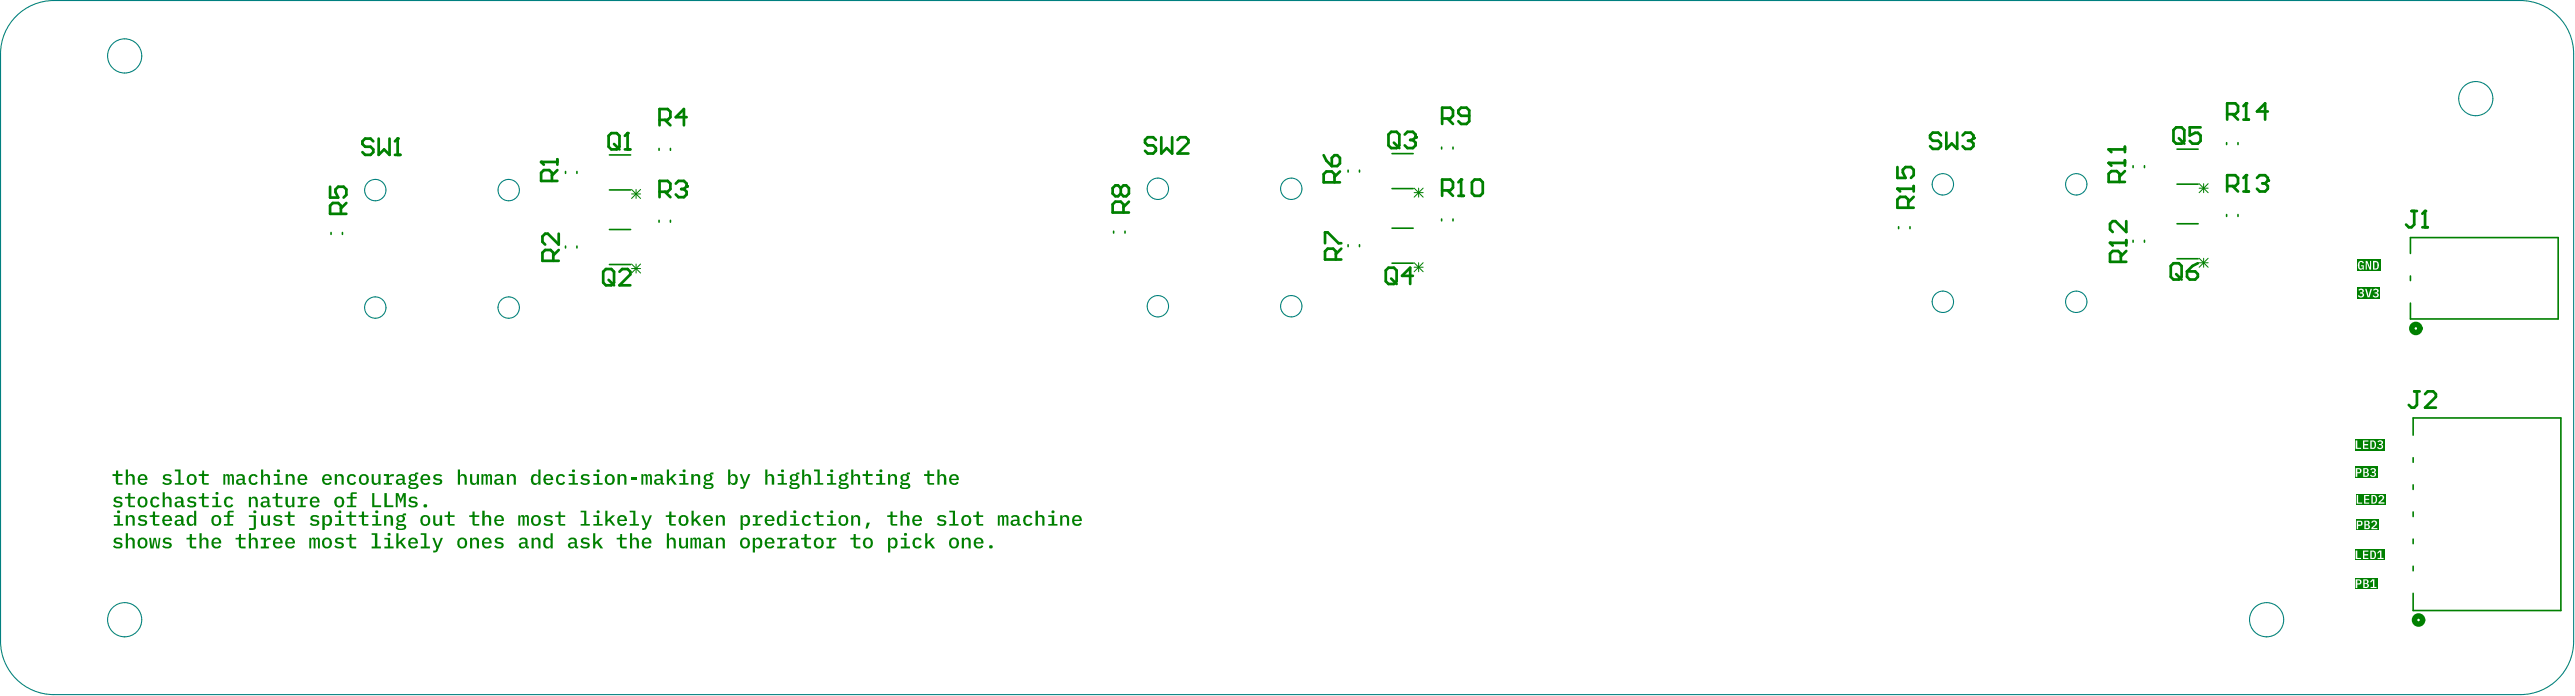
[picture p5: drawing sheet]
<svg xmlns="http://www.w3.org/2000/svg" width="804mm" height="217mm" viewBox="0 0 804 217" stroke-linecap="round" stroke-linejoin="round" font-family="sans-serif">
<g fill="none" stroke="#008080" stroke-width=".33">
<path d="M4.5 5.6a16.6 16.6 0 0 1 12.3-5.4h769.8a16.6 16.6 0 0 1 16.6 16.6v183.1a16.6 16.6 0 0 1-16.6 16.6h-769.8a16.6 16.6 0 0 1-16.6-16.6v-183.1a16.6 16.6 0 0 1 4.3-11.2z"/>
<circle cx="38.9" cy="17.4" r="5.3"/>
<circle cx="772.7" cy="30.7" r="5.3"/>
<circle cx="117.1" cy="59.3" r="3.3"/>
<circle cx="158.8" cy="59.3" r="3.3"/>
<circle cx="361.4" cy="58.8" r="3.3"/>
<circle cx="403" cy="58.8" r="3.3"/>
<circle cx="606.3" cy="57.5" r="3.3"/>
<circle cx="648" cy="57.5" r="3.3"/>
<circle cx="117.1" cy="95.9" r="3.3"/>
<circle cx="158.8" cy="95.9" r="3.3"/>
<circle cx="361.4" cy="95.5" r="3.3"/>
<circle cx="403" cy="95.5" r="3.3"/>
<circle cx="606.3" cy="94.1" r="3.3"/>
<circle cx="648" cy="94.1" r="3.3"/>
<circle cx="38.9" cy="193.2" r="5.3"/>
<circle cx="707.4" cy="193.2" r="5.3"/>
</g>
<g fill="none" stroke="#008000" stroke-width=".51">
<path d="M176.5 53.5v.5M180 53.5v.5M190.2 48.3h6.6M190.2 59.2h6.6M205.7 46.3v.6M209.2 46.3v.6M420.7 53.1v.5M424.3 53.1v.5M434.4 47.9h6.6M434.4 58.8h6.6M449.9 45.9v.5M453.5 45.9v.5"/>
<path d="M665.7 51.7v.5M669.3 51.7v.5M679.4 46.5h6.6M679.4 57.4h6.6M694.9 44.5v.6M698.5 44.5v.6M103.3 72.5v.6M106.9 72.5v.6M176.5 76.7v.6M180 76.7v.6M190.2 71.5h6.6M205.7 68.7v.6"/>
<path d="M209.2 68.7v.6M347.5 72.1v.5M351.1 72.1v.5M420.7 76.3v.6M424.3 76.3v.6M434.4 71.1h6.6M449.9 68.3v.5M453.5 68.3v.5M592.5 70.7v.6M596.1 70.7v.6M665.7 74.9v.6M669.3 74.9v.6"/>
<path d="M679.4 69.7h6.6M694.9 66.9v.6M698.5 66.9v.6M752.3 79v-4.9h46.1v25.3h-46.1v-4.9M190.2 82.5h6.6M434.4 82h6.6M679.4 80.7h6.6M752.3 86v1.5M753.1 135.7v-5.4h46.1v60h-46.1v-5.3M753.1 142.7v1.4M753.1 151.1v1.5M753.1 159.6v1.4"/>
<path d="M753.1 168v1.5M753.1 176.5v1.4"/>
</g>
<g fill="none" stroke="#008000" stroke-width=".31">
<path d="M197.1 59.1l2.8 2.8M198.5 59.1v2.8M199.9 59.1l-2.8 2.8M441.3 58.6l2.9 2.9M442.7 58.6v2.9M444.2 58.6l-2.9 2.9M686.3 57.3l2.8 2.8M686.3 58.7h2.8M687.7 57.3v2.8M689.1 57.3l-2.8 2.8M197.1 60.5h2.8M441.3 60h2.9"/>
<path d="M197.1 82.3l2.8 2.8M197.1 83.7h2.8M198.5 82.3v2.8M199.9 82.3l-2.8 2.8M441.3 81.9l2.9 2.8M441.3 83.3h2.9M442.7 81.9v2.8M444.2 81.9l-2.9 2.8M686.3 80.5l2.8 2.8M686.3 81.9h2.8M687.7 80.5v2.8M689.1 80.5l-2.8 2.8"/>
</g>
<path d="M734.9 180.2h7.1v3.4h-7.1z" fill-rule="evenodd" fill="#008000"/>
<g fill="#fff">
<path d="M740.3 180.6h.7v2.4h.7v.3h-1.9v-.3h.8v-2.1l-.7 .7-.2-.2z"/>
<path d="M735.7 180.9v1h.5a.49 .49 0 0 0 .3-.5 .49 .49 0 0 0-.3-.5zM735.2 180.6h1a.8 .8 0 0 1 .8 .8 .8 .8 0 0 1-.8 .8h-.5v1.1h-.5z"/>
<path d="M738 180.9v.9h.5l.2-.4a.31 .31 0 0 0 .1-.3 .31 .31 0 0 0-.4-.2zM738 182v1h.4a.47 .47 0 0 0 .5-.5 .47 .47 0 0 0-.4-.5zM737.5 180.6h1a.67 .67 0 0 1 .6 .5 .67 .67 0 0 1-.3 .8 .74 .74 0 0 1 .5 .8 .74 .74 0 0 1-.7 .6h-1.1z"/>
</g>
<path d="M735.3 161.9h7v3.4h-7z" fill-rule="evenodd" fill="#008000"/>
<g fill="#fff">
<path d="M740.2 162.6l.4-.3a.9 .9 0 0 1 1.2 .6 .9 .9 0 0 1-.6 1.1l-.7 .6h1.4v.4h-1.8v-.5l.8-.7a.55 .55 0 0 0 .5-.9 .55 .55 0 0 0-1 0h-.4z"/>
<path d="M735.9 162.7v.8h.9l.1-.7zM735.5 162.3h1a.8 .8 0 0 1 .9 .8 .8 .8 0 0 1-.9 .8h-.6v1.1h-.4z"/>
<path d="M738.3 162.6v.8h.3a.43 .43 0 0 0 .5-.4 .43 .43 0 0 0-.4-.4zM738.3 163.8v.8h.4a.42 .42 0 0 0 .5-.4 .42 .42 0 0 0-.4-.4zM737.9 162.3h1a.67 .67 0 0 1 .6 .6 .67 .67 0 0 1-.3 .7 .69 .69 0 0 1 .5 .8 .69 .69 0 0 1-.8 .6h-1z"/>
</g>
<path d="M734.9 145.5h7v3.5h-7z" fill-rule="evenodd" fill="#008000"/>
<g fill="#fff">
<path d="M739.8 146.2l.5-.3a.74 .74 0 0 1 1.1 .3 .74 .74 0 0 1-.3 1v.1a.8 .8 0 0 1 .3 1.1 .8 .8 0 0 1-1.1 .2l-.6-.3 .3-.3a.52 .52 0 0 0 .8 .3 .52 .52 0 0 0 0-.8h-.5v-.5h.2a.44 .44 0 0 0 .5-.4 .44 .44 0 0 0-.5-.4 .44 .44 0 0 0-.4 .4l-.4-.2z"/>
<path d="M735.7 146.3v.9h.5a.49 .49 0 0 0 .3-.5 .49 .49 0 0 0-.3-.4zM735.2 145.9h1a.8 .8 0 0 1 .8 .8 .8 .8 0 0 1-.8 .8h-.5v1.1h-.5z"/>
<path d="M738 146.3v.8h.5l.2-.3a.31 .31 0 0 0 .1-.4 .31 .31 0 0 0-.4-.1zM738 147.4v.9h.4a.47 .47 0 0 0 .5-.4 .47 .47 0 0 0-.4-.5zM737.5 145.9l1.1 .1a.63 .63 0 0 1 .6 .5 .63 .63 0 0 1-.4 .7 .74 .74 0 0 1 .5 .8 .74 .74 0 0 1-.7 .6h-1.1z"/>
</g>
<path d="M734.9 171.2h9.4v3.4h-9.4z" fill-rule="evenodd" fill="#008000"/>
<g fill="#fff">
<path d="M735.2 171.6h.5v2.3h1.2v.4h-1.7z"/>
<path d="M737.5 171.6h1.7v.4h-1.3v.7h1.2v.5h-1.2v.7h1.3v.4h-1.7z"/>
<path d="M742.5 171.6h.7v2.3h.7v.4h-1.9v-.4h.8v-1.9l-.7 .6-.2-.2z"/>
<path d="M740.2 172v1.9h.6l.3-.5-.1-1.2zM739.7 171.6h.8a1.35 1.35 0 0 1 .9 2.1l-.5 .6h-1.2z"/>
</g>
<path d="M735.3 153.9h9.2v3.4h-9.2z" fill-rule="evenodd" fill="#008000"/>
<g fill="#fff">
<path d="M735.5 154.3h.4v2.4h1.3v.3h-1.7z"/>
<path d="M737.8 154.3h1.6v.3h-1.2v.9h1.2v.3h-1.2v.9h1.2v.3h-1.6z"/>
<path d="M742.4 154.6l.5-.3a.87 .87 0 0 1 1.1 .5 .87 .87 0 0 1-.4 1.1l-.8 .7h1.3v.4h-1.8v-.4l.8-.8a.81 .81 0 0 0 .4-1.1l-.5-.1-.4 .5-.3-.2z"/>
<path d="M740.5 154.6v2.1h.4l.5-.4v-1.1l-.1-.4zM740.1 154.3h.7a1.41 1.41 0 0 1 1.1 1.4 1.41 1.41 0 0 1-1.1 1.3h-.7z"/>
</g>
<path d="M734.9 136.9h9.2v3.4h-9.2z" fill-rule="evenodd" fill="#008000"/>
<g fill="#fff">
<path d="M735.2 137.3h.5v2.3h1.2v.3h-1.7z"/>
<path d="M737.5 137.3h1.7v.3h-1.3v.8h1.2v.4h-1.2v.8h1.3v.3h-1.7z"/>
<path d="M741.9 137.6l.5-.2a.74 .74 0 0 1 1.1 .1 .74 .74 0 0 1-.3 1.1 .8 .8 0 0 1 .3 1.1 .8 .8 0 0 1-1.1 .2l-.5-.3 .3-.4a.51 .51 0 0 0 .7 .5 .51 .51 0 0 0 .1-.9l-.5-.1v-.3h.3a.45 .45 0 0 0 .4-.7 .45 .45 0 0 0-.8 .1z"/>
<path d="M740.2 137.6v2h.6l.3-.5-.1-1.2zM739.7 137.3h.8a1.35 1.35 0 0 1 .9 2.1l-.6 .5h-1.1z"/>
</g>
<path d="M735.6 89.6h7.2v3.4h-7.2z" fill-rule="evenodd" fill="#008000"/>
<g fill="#fff">
<path d="M736.1 90.2h.1a.79 .79 0 0 1 1.2-.2 .79 .79 0 0 1 0 1.2l-.2 .1a.75 .75 0 0 1 .6 1 .75 .75 0 0 1-1 .4l-.9-.3v-.2l.4-.1a.5 .5 0 0 0 .5 .4 .5 .5 0 0 0 .5-.5 .5 .5 0 0 0-.5-.5h-.3v-.4h.3a.45 .45 0 0 0 .4-.4 .45 .45 0 0 0-.5-.5 .45 .45 0 0 0-.4 .4z"/>
<path d="M738.1 90h.5l.6 2.3 .6-2.3h.5l-.8 2.7h-.6z"/>
<path d="M740.6 90.4h.1a.82 .82 0 0 1 1.1-.4 .82 .82 0 0 1 .3 1.1l-.2 .2a.8 .8 0 0 1 .3 1.1 .8 .8 0 0 1-1.2 .3l-.5-.4 .3-.2a.52 .52 0 0 0 .9 .2 .52 .52 0 0 0-.1-.8h-.5v-.4h.3a.46 .46 0 0 0 .5-.3 .46 .46 0 0 0-.3-.6 .46 .46 0 0 0-.6 .4z"/>
</g>
<path d="M735.6 80.9h7.2v3.5h-7.2z" fill-rule="evenodd" fill="#008000"/>
<g fill="#fff">
<path d="M736.2 81.6l.2-.2a.92 .92 0 0 1 1.3 .6l-.3 .1a.55 .55 0 0 0-.8-.4 .55 .55 0 0 0-.2 .8v.4a.54 .54 0 0 0 .3 .8 .54 .54 0 0 0 .7-.4v-.3h-.5v-.3h.8v1.3h-.3l-.1-.2a.87 .87 0 0 1-1.1 .1 .87 .87 0 0 1-.3-1z"/>
<path d="M738.3 81.3h.5l.9 2.1v-2.1h.3v2.7h-.5l-.8-2-.1 2h-.3z"/>
<path d="M741 81.8v1.9h.6l.3-.3v-1.3l-.2-.3zM740.6 81.3h.8a1.4 1.4 0 0 1 1.1 1.4 1.4 1.4 0 0 1-1.1 1.3h-.8z"/>
</g>
<path d="M592.2 58.8h5M597.2 58v1.7M595.5 64.8v-2.6l-.8-.8h-1.7l-.8 .8v2.6h5M597.2 61.4l-1.7 1.7" fill="none" stroke="#008000" stroke-width=".85"/>
<circle cx="592.2" cy="58.8" r=".42" fill="#008000"/>
<path d="M695.1 35.6h2.5l.9-.9v-1.6l-.9-.9h-2.5v5.1M696.8 35.6l1.7 1.7M700.1 37.3h1.7M701 32.2v5.1M592.2 58.8l.8 .9M592.2 52.1v3.4h2.5l-.8-1.7v-.9l.8-.8h1.7l.8 .8v1.7l-.8 .9" fill="none" stroke="#008000" stroke-width=".85"/>
<circle cx="701" cy="32.2" r=".42" fill="#008000"/>
<path d="M701 32.2l-.9 .9M707.8 34.7h-3.4l2.5-2.5v5.1M695.1 58h2.5l.9-.8v-1.7l-.9-.9h-2.5v5.1M696.8 58l1.7 1.7M700.1 59.7h1.7M701 54.6v5.1" fill="none" stroke="#008000" stroke-width=".85"/>
<circle cx="701" cy="54.6" r=".42" fill="#008000"/>
<path d="M701 54.6l-.9 .9M704.4 55.5l.8-.9h1.7l.9 .9v.8" fill="none" stroke="#008000" stroke-width=".85"/>
<circle cx="707.8" cy="56.3" r=".42" fill="#008000"/>
<path d="M706.1 57.2h.8M706.9 57.2l.9 .8v.8l-.9 .9h-1.7l-.8-.9M707.8 56.3l-.9 .9M658.5 75.7h5.1M663.6 78.2l-1.7 1.7M663.6 74.9v1.7M661.9 81.6v-2.5l-.9-.9h-1.6l-.9 .9v2.5h5.1" fill="none" stroke="#008000" stroke-width=".85"/>
<circle cx="658.5" cy="75.7" r=".42" fill="#008000"/>
<path d="M658.1 50.8h5.1M661.5 56.7v-2.5l-.9-.9h-1.7l-.8 .9v2.5h5.1M663.2 53.3l-1.7 1.7M663.2 50v1.6M658.5 75.7l.9 .9M663.6 68.9v3.4l-3.4-3.4h-.8l-.9 .9v1.7l.9 .8" fill="none" stroke="#008000" stroke-width=".85"/>
<circle cx="658.1" cy="50.8" r=".42" fill="#008000"/>
<path d="M658.1 50.8l.8 .8M658.1 46.6h5.1M663.2 45.7v1.7" fill="none" stroke="#008000" stroke-width=".85"/>
<circle cx="658.1" cy="46.6" r=".42" fill="#008000"/>
<path d="M450.1 59.4h2.5l.9-.9v-1.7l-.9-.8h-2.5v5M451.8 59.4l1.7 1.6M456 56v5M658.1 46.6l.8 .8M455.1 61h1.7" fill="none" stroke="#008000" stroke-width=".85"/>
<circle cx="456" cy="56" r=".42" fill="#008000"/>
<g fill="none" stroke="#008000" stroke-width=".85">
<path d="M205.8 37.4h2.6l.8-.9v-1.7l-.8-.8h-2.6v5.1M207.5 37.4l1.7 1.7M214.3 36.5h-3.4l2.5-2.5v5.1M450.1 36.9h2.5l.9-.8v-1.7l-.9-.8h-2.5v5M451.8 36.9l1.7 1.7M458.5 36.1h-2.5l-.9-.8v-.9l.9-.8h1.7l.8 .8v3.4l-.8 .8h-1.7l-.9-.8M103 58.2v3.4h2.5l-.8-1.7v-.8l.8-.9h1.7l.9 .9v1.6l-.9 .9M205.8 59.8h2.6l.8-.9v-1.7l-.8-.8h-2.6v5.1M207.5 59.8l1.7 1.7M210.9 57.2l.9-.8h1.6l.9 .8v.9M349.8 58.6l-.9-.8h-.8l-.9 .8v1.7l.9 .9h.8l.9-.9M349.8 58.6l.8-.8h.9l.8 .8v1.7l-.8 .9h-.9l-.8-.9"/>
<path d="M349.8 58.6v1.7M413.1 48.4l.8 1.7 1.7 1.7M415.6 49.2l.9-.8h.8l.9 .8v1.7l-.9 .9h-1.7zM416.5 56.8v-2.5l-.9-.8h-1.7l-.8 .8v2.5h5.1M418.2 53.5l-1.7 1.6M456 56l-.9 .8M459.4 56.8l.8-.8h1.7l.9 .8v3.4l-.9 .8h-1.7l-.8-.8zM106.4 66.7v-2.6l-.9-.8h-1.6l-.9 .8v2.6h5.1M108.1 63.3l-1.7 1.7M350.6 66.2v-2.5l-.8-.8h-1.7l-.9 .8v2.5h5.1M352.3 62.9l-1.7 1.7M413.5 75.8v-3.4h.9l3.4 3.4h.8"/>
<path d="M418.6 77.5l-1.7 1.7M416.9 80.9v-2.5l-.8-.9h-1.7l-.9 .9v2.5h5.1"/>
</g>
<circle cx="214.3" cy="58.1" r=".42" fill="#008000"/>
<path d="M168.9 50.5h5M172.3 56.4v-2.5l-.9-.9h-1.7l-.8 .9v2.5h5M173.9 53l-1.6 1.7M173.9 49.6v1.7M212.6 58.9h.8M213.4 58.9l.9 .9v.8l-.9 .9h-1.6l-.9-.9M214.3 58.1l-.9 .8M174.4 72.9v3.3l-3.4-3.3h-.9l-.8 .8v1.7l.8 .8M174.4 77.9l-1.7 1.7M172.7 81.3v-2.5l-.9-.9h-1.7l-.8 .9v2.5h5.1" fill="none" stroke="#008000" stroke-width=".85"/>
<circle cx="168.9" cy="50.5" r=".42" fill="#008000"/>
<path d="M168.9 50.5l.8 .8M605.7 42.2l-.8-.9h-1.7l-.8 .9v.8l.8 .9h1.7l.8 .8v.9l-.8 .8h-1.7l-.8-.8M607.4 41.3v5.1l1.7-1.7 1.7 1.7v-5.1M612.5 42.2l.8-.9h1.7l.9 .9v.8" fill="none" stroke="#008000" stroke-width=".85"/>
<circle cx="615.9" cy="43" r=".42" fill="#008000"/>
<path d="M116.5 44.1l-.9-.9h-1.6l-.9 .9v.8l.9 .8h1.6l.9 .9v.8l-.9 .9h-1.6l-.9-.9M118.2 43.2v5.1l1.7-1.7 1.7 1.7v-5.1M123.3 48.3h1.7M124.1 43.2v5.1M360.7 43.6l-.8-.8h-1.7l-.8 .8v.9l.8 .8h1.7l.8 .9v.8l-.8 .9h-1.7l-.8-.9M362.4 42.8v5.1l1.7-1.7 1.7 1.7v-5.1M367.5 43.6l.8-.8h1.7l.9 .8v.9l-3.4 3.4h3.4M614.2 43.9h.8M615 43.9l.9 .8v.9l-.9 .8h-1.7l-.8-.8M615.9 43l-.9 .9" fill="none" stroke="#008000" stroke-width=".85"/>
<circle cx="124.1" cy="43.2" r=".42" fill="#008000"/>
<g fill="none" stroke="#008000" stroke-width=".85">
<path d="M686.8 39.7h-3.4v2.5l1.7-.8h.8l.9 .8v1.7l-.9 .9h-1.7l-.8-.9M124.1 43.2l-.8 .9M434.2 41.1h1.7l.8 .8v3.4l-.8 .9h-1.7l-.9-.9v-3.4zM435 44.5l1.7 1.7M438.4 41.9l.8-.8h1.7l.9 .8v.9M678.3 40.5l.9-.8h1.7l.8 .8v3.4l-.8 .9h-1.7l-.9-.9zM680 43.1l1.7 1.7M433.3 83.5h1.7l.9 .8v3.4l-.9 .8h-1.7l-.8-.8v-3.4zM434.2 86.8l1.7 1.7M440.9 86h-3.3l2.5-2.5v5M677.5 82.9l.8-.8h1.7l.9 .8v3.4l-.9 .8h-1.7l-.8-.8zM679.2 85.4l1.7 1.7"/>
<path d="M682.5 84.6h2.6l.8 .8v.9l-.8 .8h-1.7l-.9-.8zM685.9 82.1l-1.7 .8-1.7 1.7"/>
</g>
<circle cx="441.8" cy="42.8" r=".42" fill="#008000"/>
<path d="M189.9 42.3l.9-.8h1.7l.8 .8v3.4l-.8 .9h-1.7l-.9-.9zM191.6 44.9l1.7 1.7M195 46.6h1.7M195.9 41.5v5.1M440.1 43.6h.8M440.9 43.6l.9 .9v.8l-.9 .9h-1.7l-.8-.9M441.8 42.8l-.9 .8M188.3 84.7l.8-.8h1.7l.8 .8v3.4l-.8 .8h-1.7l-.8-.8zM189.9 87.2l1.7 1.7M193.3 84.7l.9-.8h1.7l.8 .8v.9l-3.4 3.3h3.4" fill="none" stroke="#008000" stroke-width=".85"/>
<circle cx="195.9" cy="41.5" r=".42" fill="#008000"/>
<path d="M195.9 41.5l-.9 .8M752.6 65.8h1.7M753.4 65.8v4.2l-.8 .9h-.8l-.9-.9M756 70.9h1.7M756.8 65.8v5.1M753.4 122h1.7M754.3 122v4.2l-.9 .9h-.8l-.8-.9M756.8 122.8l.9-.8h1.7l.8 .8v.9l-3.4 3.4h3.4" fill="none" stroke="#008000" stroke-width=".85"/>
<circle cx="756.8" cy="65.8" r=".42" fill="#008000"/>
<path d="M756.8 65.8l-.8 .8" fill="none" stroke="#008000" stroke-width=".85"/>
<g fill="#008000">
<path d="M35.1 147.8l1.1-.1v-1h.7v1.1h1.3v.6h-1.3v2.2h1.3v.5h-1.6l-.3-.3-.2-2.4h-1z"/>
<path d="M39.3 146.4h.6l.1 2a1.07 1.07 0 0 1 1.3-.6 1.07 1.07 0 0 1 .7 1.2v2.1h-.6v-2a.72 .72 0 0 0-.7-.8 .72 .72 0 0 0-.8 .6v2.2h-.6z"/>
<path d="M50.9 148.2l.8-.4h1.1l.8 .4-.4 .4-.4-.2a.75 .75 0 0 0-.8-.2 .75 .75 0 0 0-.5 .7l1 .3a.99 .99 0 0 1 1.1 1.1 .99 .99 0 0 1-1.2 .9l-1.1-.1-.7-.5 .4-.4 .6 .4a.75 .75 0 0 0 .8 .1 .75 .75 0 0 0 .5-.7l-1.3-.4a.94 .94 0 0 1-.7-1.4z"/>
<path d="M54.6 146.4h1.7v4.2h1.1v.5h-2.8v-.5h1.1v-3.7h-1.1z"/>
<path d="M62 147.8h1l.1-1.1h.6v1.1h1.4v.6h-1.4v2.2h1.4v.5l-1.9-.2-.2-2.5h-1z"/>
<path d="M69.7 147.8h.6v.4a.67 .67 0 0 1 .7-.4 .67 .67 0 0 1 .6 .5l.1-.1a.74 .74 0 0 1 .9-.4 .74 .74 0 0 1 .4 1v2.3h-.6v-2.2a.4 .4 0 0 0-.3-.6 .4 .4 0 0 0-.4 .4v2.4h-.6v-2.2a.41 .41 0 0 0-.3-.6 .41 .41 0 0 0-.5 .4v2.4h-.6z"/>
<path d="M77.8 148.4l.6-.5 .8-.1a.98 .98 0 0 1 1.2 .7l-.5 .3a.84 .84 0 0 0-1-.5 .84 .84 0 0 0-.6 .9v.5a.88 .88 0 0 0 .7 .9 .88 .88 0 0 0 .9-.5l.6 .3a1.62 1.62 0 0 1-2.3 .5 1.62 1.62 0 0 1-.5-2.3z"/>
<path d="M81.5 146.4h.6l.1 2a1.07 1.07 0 0 1 1.3-.6 1.07 1.07 0 0 1 .8 1.2v2.1h-.7v-2a.73 .73 0 0 0-.6-.8 .73 .73 0 0 0-.9 .6v2.2h-.6z"/>
<path d="M89.2 147.8h.6v.6a1.11 1.11 0 0 1 1.4-.6 1.11 1.11 0 0 1 .8 1.2v2.1h-.7v-2a.73 .73 0 0 0-.6-.8 .73 .73 0 0 0-.9 .6v2.2h-.6z"/>
<path d="M104.5 147.8h.7v.6a1.07 1.07 0 0 1 1.3-.6 1.07 1.07 0 0 1 .8 1.2v2.1h-.7v-2a.73 .73 0 0 0-.6-.8 .73 .73 0 0 0-.8 .6v2.2h-.7z"/>
<path d="M108.6 148.2l1-.4a1.3 1.3 0 0 1 1.5 .7l-.5 .3a.85 .85 0 0 0-1-.4 .85 .85 0 0 0-.6 .8v.7a.91 .91 0 0 0 .8 .7 .91 .91 0 0 0 .9-.5l.5 .3a1.62 1.62 0 0 1-2.3 .5 1.62 1.62 0 0 1-.4-2.3z"/>
<path d="M116 147.8h.7v2a.73 .73 0 0 0 .6 .9 .73 .73 0 0 0 .8-.6v-2.3h.7v3.3h-.7l-.1-.5a1.07 1.07 0 0 1-1.3 .5 1.07 1.07 0 0 1-.7-1.1z"/>
<path d="M119.8 147.8h1.6v.8a1.03 1.03 0 0 1 1-.8h.5v.7h-.7a.74 .74 0 0 0-.8 .8v1.3h.9v.5h-2.5v-.5h.8v-2.2h-.8z"/>
<path d="M135.4 148.1l.7-.3h1.1l.8 .4-.4 .4-.4-.2a.86 .86 0 0 0-1.3 .4l.4 .3 .7 .1a1 1 0 0 1 1 1.2 1 1 0 0 1-1.4 .8l-.9-.1-.7-.5 .4-.4 .8 .4a.73 .73 0 0 0 1.1-.4l-.2-.4-1-.2a.92 .92 0 0 1-.8-.5 .92 .92 0 0 1 .1-1z"/>
<path d="M142.9 146.4h.7v2a1.11 1.11 0 0 1 1.3-.6 1.11 1.11 0 0 1 .8 1.2v2.1h-.7v-2a.73 .73 0 0 0-.6-.8 .73 .73 0 0 0-.8 .6v2.2h-.7z"/>
<path d="M146.7 147.8h.7v2a.73 .73 0 0 0 .6 .9 .73 .73 0 0 0 .8-.6v-2.3h.7v3.3h-.7l-.1-.5a1.07 1.07 0 0 1-1.2 .6 1.07 1.07 0 0 1-.8-1.2z"/>
<path d="M150.2 147.8h.6v.4a.73 .73 0 0 1 .7-.4 .73 .73 0 0 1 .7 .5 .73 .73 0 0 1 1-.5 .73 .73 0 0 1 .3 1v2.3h-.5v-2.2a.41 .41 0 0 0-.3-.6 .41 .41 0 0 0-.5 .4v2.4h-.6v-2.2a.41 .41 0 0 0-.3-.6 .41 .41 0 0 0-.5 .4v2.4h-.6z"/>
<path d="M158.2 147.8h.7l.1 .6a1.07 1.07 0 0 1 1.2-.6 1.07 1.07 0 0 1 .8 1.2v2.1h-.7v-2a.72 .72 0 0 0-.6-.8 .72 .72 0 0 0-.8 .6v2.2h-.7z"/>
<path d="M173.9 148.2l1-.4a1.3 1.3 0 0 1 1.4 .7l-.5 .3a.84 .84 0 0 0-1-.5 .84 .84 0 0 0-.6 .9v.7a.91 .91 0 0 0 .8 .7 .91 .91 0 0 0 .9-.5l.5 .3a1.62 1.62 0 0 1-2.3 .5 1.62 1.62 0 0 1-.4-2.3z"/>
<path d="M181.4 148.2l1.1-.4a1.29 1.29 0 0 1 1.4 .4l-.2 .4-.4-.2a.84 .84 0 0 0-1.3 .5l1 .3a.99 .99 0 0 1 1.1 1.1 .99 .99 0 0 1-1.3 .9l-1-.1-.8-.5 .5-.4 .5 .3a.71 .71 0 0 0 .9 .2 .71 .71 0 0 0 .3-.8l-.8-.2a1.04 1.04 0 0 1-1-1.5z"/>
<path d="M192.7 147.8h.8v.6a1.07 1.07 0 0 1 1.3-.6 1.07 1.07 0 0 1 .7 1.2v2.1h-.7v-2a.69 .69 0 0 0-.5-.8 .69 .69 0 0 0-.8 .6v2.2h-.8z"/>
<path d="M197 148.8h1.9v.7h-1.9z"/>
<path d="M200.2 147.8h.6v.4a.67 .67 0 0 1 .6-.4 .67 .67 0 0 1 .6 .5l.1-.1a.74 .74 0 0 1 1-.4 .74 .74 0 0 1 .4 1v2.3h-.6v-2.2a.41 .41 0 0 0-.3-.6 .41 .41 0 0 0-.5 .4v2.4h-.6v-2.2a.41 .41 0 0 0-.2-.6 .41 .41 0 0 0-.5 .4v2.4h-.6z"/>
<path d="M208.1 146.4h.7v2.8l1.5-1.4h.9l-1.4 1.3 1.4 2h-.8l-1.1-1.6-.5 .5v1.1h-.7z"/>
<path d="M215.7 147.8h.8v.6a1.07 1.07 0 0 1 1.3-.6 1.07 1.07 0 0 1 .7 1.2v2.1h-.7v-2a.69 .69 0 0 0-.5-.8 .69 .69 0 0 0-.8 .6v2.2h-.8z"/>
<path d="M230.9 147.8h.7l.9 2.5 1-2.5h.7l-1.6 4-.5 .6h-1.1v-.6h.9l.2-.7z"/>
<path d="M238.8 146.4h.7v2a1.12 1.12 0 0 1 1.3-.6 1.12 1.12 0 0 1 .8 1.2v2.1h-.7v-2a.69 .69 0 0 0-.6-.8 .69 .69 0 0 0-.8 .6v2.2h-.7z"/>
<path d="M250.3 146.4h.7v2a1.12 1.12 0 0 1 1.3-.6 1.12 1.12 0 0 1 .8 1.2v2.1h-.7v-2a.69 .69 0 0 0-.6-.8 .69 .69 0 0 0-.8 .6v2.2h-.7z"/>
<path d="M254.1 146.4h1.7v4.2h1.1v.5h-2.8v-.5h1.1v-3.7h-1.1z"/>
<path d="M265.6 146.4h.7l.1 2a1.07 1.07 0 0 1 1.3-.6 1.07 1.07 0 0 1 .7 1.2v2.1h-.6v-2a.72 .72 0 0 0-.7-.8 .72 .72 0 0 0-.8 .6v2.2h-.7z"/>
<path d="M269.2 147.8h1l.1-1.1h.6v1.1h1.4v.6h-1.4v2.2h1.4v.5h-1.6l-.3-.3-.2-2.4h-1z"/>
<path d="M277.2 147.8h.6l.1 .6a1.07 1.07 0 0 1 1.3-.6 1.07 1.07 0 0 1 .7 1.2v2.1h-.6v-2a.72 .72 0 0 0-.7-.8 .72 .72 0 0 0-.8 .6v2.2h-.6z"/>
<path d="M289.4 146.7h.7v1.1h1.4v.6h-1.4v2.2h1.4v.5l-1.9-.2-.2-2.5h-1v-.6h.7a.24 .24 0 0 0 .3 0 .24 .24 0 0 0 0-.3z"/>
<path d="M292.5 146.4h.7v2a1.12 1.12 0 0 1 1.3-.6 1.12 1.12 0 0 1 .8 1.2v2.1h-.7v-2a.69 .69 0 0 0-.6-.8 .69 .69 0 0 0-.8 .6v2.2h-.7z"/>
<path d="M35.6 155.2l.7-.4h1.1l.8 .5-.4 .4-.4-.3a.79 .79 0 0 0-1.3 .5l1.1 .3a1 1 0 0 1 1 1.2 1 1 0 0 1-1.3 .8h-.7l-.9-.5 .5-.4a1.14 1.14 0 0 0 1.8 0l-.1-.4-1.1-.2a.88 .88 0 0 1-.9-.5 .88 .88 0 0 1 .1-1z"/>
<path d="M40 153.7h.7v1.2h1.4v.5h-1.4v2.2h1.4v.5h-1.2a.65 .65 0 0 1-.9-.8v-1.9h-1v-.5l1-.2z"/>
<path d="M47.2 155.3l.5-.4 .8-.1a1.17 1.17 0 0 1 1.2 .7l-.5 .3a.8 .8 0 0 0-1-.4 .8 .8 0 0 0-.6 .8v.6a.83 .83 0 0 0 .7 .8 .83 .83 0 0 0 .9-.5l.5 .3a1.57 1.57 0 0 1-2 .6 1.57 1.57 0 0 1-.7-2z"/>
<path d="M50.8 153.5h.6l.1 1.9a1.07 1.07 0 0 1 1.3-.6 1.07 1.07 0 0 1 .8 1.2v2.1h-.7v-1.9a.73 .73 0 0 0-.6-.9 .73 .73 0 0 0-.9 .6v2.2h-.6z"/>
<path d="M58.7 155.1l.7-.3h1.1l.8 .4-.5 .5-.3-.3a.86 .86 0 0 0-1.4 .4l.2 .3 .9 .1a1.01 1.01 0 0 1 1 1.2 1.01 1.01 0 0 1-1.3 .8l-1.3-.3-.3-.3 .4-.4a1.16 1.16 0 0 0 1.9 .1l-.3-.5-1-.1a.9 .9 0 0 1-.8-.6 .9 .9 0 0 1 .2-1z"/>
<path d="M63.1 153.7h.6v1.2h1.4v.5h-1.4v2.2h1.4v.5h-1.2a.65 .65 0 0 1-.9-.8v-1.9h-1v-.5l1-.1z"/>
<path d="M70.2 155.3l.5-.4 .8-.1a1.17 1.17 0 0 1 1.3 .7l-.6 .3a.8 .8 0 0 0-1-.4 .8 .8 0 0 0-.6 .8v.6a.83 .83 0 0 0 .7 .8 .83 .83 0 0 0 .9-.5l.6 .3a1.6 1.6 0 0 1-2.3 .6 1.6 1.6 0 0 1-.5-2.3z"/>
<path d="M77.7 154.9h.6v.5a1.13 1.13 0 0 1 1.3-.5 1.13 1.13 0 0 1 .9 1.1v2.1h-.7v-1.9a.73 .73 0 0 0-.6-.9 .73 .73 0 0 0-.9 .6v2.2h-.6z"/>
<path d="M86.1 153.7h.6v1.2h1.5v.5h-1.5v2.2h1.5v.5l-2-.2-.2-2.5h-1v-.5l1-.1z"/>
<path d="M89.1 154.9h.7v1.9a.69 .69 0 0 0 .6 .9 .69 .69 0 0 0 .8-.6v-2.2h.7v3.2h-.7v-.5a1.12 1.12 0 0 1-1.3 .6 1.12 1.12 0 0 1-.8-1.2z"/>
<path d="M92.9 154.9h1.6v.8l.5-.7 1-.1v.6l-1 .1-.5 .6v1.4h.9v.5h-2.5v-.5h.9v-2.2h-.9z"/>
<path d="M108.2 154.9h1.2v-1l.4-.4h1.5v.5h-1.2v.9h1.2v.5h-1.2v2.2h1.1v.5h-2.9v-.5h1.1v-2.2h-1.2z"/>
<path d="M116.2 153.7h.6v3.8h2.1v.6h-2.7z"/>
<path d="M120 153.7h.7v3.8h2.1v.6h-2.8z"/>
<path d="M123.5 153.7h.9l.6 1.8 .8-1.8h.8v4.4h-.6v-3.5l-1 2.3-.9-2.3v3.5h-.6z"/>
<path d="M127.7 155.1l.7-.3h1.1l.8 .4-.4 .5a1 1 0 0 0-1.6 .1v.3l1.1 .1a1.01 1.01 0 0 1 .9 1.3 1.01 1.01 0 0 1-1.4 .7l-.9-.1-.7-.5 .4-.4 .6 .4a.76 .76 0 0 0 .9 .1 .76 .76 0 0 0 .4-.7l-.9-.2a1 1 0 0 1-1-.5 1 1 0 0 1 0-1.2z"/>
<path d="M39.3 160.6h.6l.1 .5a1.07 1.07 0 0 1 1.3-.5 1.07 1.07 0 0 1 .7 1.1v2.2h-.6v-2a.73 .73 0 0 0-.6-.8 .73 .73 0 0 0-.9 .6v2.2h-.6z"/>
<path d="M43.2 161.1l.1-.1a1.95 1.95 0 0 1 2.6 .1l-.4 .4-.5-.4a.65 .65 0 0 0-.8-.1 .65 .65 0 0 0-.3 .7l1.1 .3a1.01 1.01 0 0 1 .9 1.2 1.01 1.01 0 0 1-1.3 .7h-1l-.5-.4-.1-.2 .4-.4a1.16 1.16 0 0 0 1.9 .1l-.3-.4-.8-.1a.98 .98 0 0 1-1-1.4z"/>
<path d="M47.7 159.5h.7v1.1h1.3v.5h-1.3v2.2h1.3v.6h-1.6l-.3-.3-.1-2.5h-1v-.5l1-.1z"/>
<path d="M69.9 160.6h1.1v-.9l.2-.4 1.7-.1v.5h-1.2v.9h1.2v.5h-1.2v2.2h1.1v.6h-2.9v-.6h1.1v-2.2h-1.1z"/>
<path d="M81.5 160.6h.6v2a.69 .69 0 0 0 .6 .8 .69 .69 0 0 0 .8-.6v-2.2h.8v3.3h-.8v-.6a1.07 1.07 0 0 1-1.3 .6 1.07 1.07 0 0 1-.7-1.1z"/>
<path d="M85.5 160.9l.7-.3h1.1l.8 .4-.4 .5-.4-.4a.79 .79 0 0 0-1.3 .6l1.2 .3a1.01 1.01 0 0 1 .9 1.2 1.01 1.01 0 0 1-1.3 .7h-1l-.7-.6 .5-.4 .6 .4a.72 .72 0 0 0 .8 .1 .72 .72 0 0 0 .4-.6l-1-.3a1.03 1.03 0 0 1-.9-1.6z"/>
<path d="M89.9 159.5h.7v1.1h1.4v.5h-1.4v2.2h1.4v.6l-1.8-.1-.4-.7v-2h-1v-.5l1.1-.1z"/>
<path d="M97 161.1v-.1a1.95 1.95 0 0 1 2.6 .1l-.4 .4-.4-.4a.79 .79 0 0 0-1.3 .6l1.2 .3a1 1 0 0 1 .9 1.2 1 1 0 0 1-1.3 .7h-1l-.6-.5 .4-.5 .6 .4a.72 .72 0 0 0 .8 .1 .72 .72 0 0 0 .4-.6l-1-.3a.98 .98 0 0 1-.9-1.4z"/>
<path d="M109.1 159.5h.6v1.1h1.5v.5h-1.5v2.2h1.5v.6l-1.8-.1-.4-.6v-2.1h-1v-.5h1z"/>
<path d="M112.9 159.5h.7v1.1h1.4v.5h-1.4v2.2h1.4v.6h-1.2a.73 .73 0 0 1-.9-.8v-2h-1v-.5l1-.1z"/>
<path d="M119.9 160.6h.7v.5a1.12 1.12 0 0 1 1.2-.5 1.12 1.12 0 0 1 .9 1.1v2.2h-.8v-2a.69 .69 0 0 0-.5-.8 .69 .69 0 0 0-.8 .6v2.2h-.7z"/>
<path d="M135.2 160.6h.7v2a.69 .69 0 0 0 .5 .8 .69 .69 0 0 0 .8-.6v-2.2h.8v3.3h-.8v-.6a1.07 1.07 0 0 1-1.3 .6 1.07 1.07 0 0 1-.7-1.1z"/>
<path d="M139.8 159.5h.6v1.1h1.5v.5h-1.5v2.2h1.5v.6l-2-.2-.1-2.6h-1.1v-.5h1.1z"/>
<path d="M147.5 159.5h.6v1.1h1.5v.5h-1.5v2.2h1.5v.6h-1.3a.65 .65 0 0 1-.8-.8v-2h-1.1v-.5l1.1-.1z"/>
<path d="M150.5 159.2h.8v1.9a1.07 1.07 0 0 1 1.2-.5 1.07 1.07 0 0 1 .8 1.1v2.2h-.7v-2a.69 .69 0 0 0-.5-.8 .69 .69 0 0 0-.8 .6v2.2h-.8z"/>
<path d="M161.8 160.6h.5v.5a.7 .7 0 0 1 .7-.5 .7 .7 0 0 1 .7 .5 .73 .73 0 0 1 1-.5 .73 .73 0 0 1 .4 1v2.3h-.6v-2.2a.41 .41 0 0 0-.3-.7 .41 .41 0 0 0-.5 .5v2.4h-.6v-2.2a.38 .38 0 0 0-.2-.6 .38 .38 0 0 0-.5 .4l-.1 2.4h-.5z"/>
<path d="M170 160.9l.6-.3h1.1l.8 .4-.3 .5-.5-.3a.67 .67 0 0 0-.8-.2 .67 .67 0 0 0-.3 .8l.9 .2a1.01 1.01 0 0 1 1.1 1.1 1.01 1.01 0 0 1-1.4 .8h-1l-.7-.6 .5-.4 .7 .5a.74 .74 0 0 0 1.1-.6l-1.2-.4a.9 .9 0 0 1-.8-.6 .9 .9 0 0 1 .2-.9z"/>
<path d="M174.4 159.5h.6v1.1h1.4v.5h-1.4v2.2h1.4v.6l-1.8-.1-.3-.6v-2.1h-1v-.5h1z"/>
<path d="M181.2 159.2h1.8v4.1h1.1v.6h-2.9v-.6h1.1v-3.6h-1.1z"/>
<path d="M188.9 159.2h.7v2.8l1.5-1.4h.9l-1.4 1.3 1.4 2h-.7l-1.2-1.6-.5 .5v1.1h-.7z"/>
<path d="M196.5 159.2h1.8v4.1h1.1v.6h-2.9v-.6h1.1v-3.6h-1.1z"/>
<path d="M200.2 160.6h.6l1 2.5 1-2.5h.7l-1.6 4-.9 .6h-.6v-.6h.8l.2-.7z"/>
<path d="M208.9 159.5h.7v1.1h1.3v.5h-1.3v2.2h1.3v.6l-1.8-.1-.3-.7v-2h-1v-.5l1.1-.1z"/>
<path d="M215.8 159.2h.7v2.8l1.4-1.4h.9l-1.4 1.3 1.5 2h-.8l-1.2-1.6-.4 .5v1.1h-.7z"/>
<path d="M223.4 160.6h.7l.1 .5a1.07 1.07 0 0 1 1.3-.5 1.07 1.07 0 0 1 .7 1.1v2.2h-.7v-2a.73 .73 0 0 0-.6-.8 .73 .73 0 0 0-.8 .6v2.2h-.7z"/>
<path d="M234.9 160.6h1.6v.9a1.04 1.04 0 0 1 1.1-.9h.4v.6l-1 .1-.5 .7v1.3h.9v.6h-2.5v-.6h.9v-2.2h-.9z"/>
<path d="M250.5 161.1l.6-.5h.8a.98 .98 0 0 1 1.1 .7l-.5 .3a.85 .85 0 0 0-.9-.5 .85 .85 0 0 0-.7 .9l.3 1.1a.81 .81 0 0 0 .8 .3 .81 .81 0 0 0 .6-.6l.5 .4a1.6 1.6 0 0 1-2.2 .5 1.6 1.6 0 0 1-.5-2.2z"/>
<path d="M254.9 159.5h.7v1.1h1.4v.5h-1.4v2.2h1.4v.6h-1.3a.73 .73 0 0 1-.8-.8v-2h-1v-.5l1-.1z"/>
<path d="M265.6 160.6h.7l.1 .5a1.09 1.09 0 0 1 1.3-.5 1.09 1.09 0 0 1 .7 1.1v2.2h-.6v-2a.73 .73 0 0 0-.6-.8 .73 .73 0 0 0-.9 .6v2.2h-.7z"/>
<path d="M270.6 162.9h.9l-.8 1.9h-.6z"/>
<path d="M277.9 159.5h.7v1.1h1.4v.5h-1.4v2.2h1.4v.6h-1.2a.65 .65 0 0 1-.9-.8v-2h-1v-.5l1-.1z"/>
<path d="M281 159.2h.7v1.9a1.08 1.08 0 0 1 1.3-.5 1.08 1.08 0 0 1 .7 1.1l.1 2.2h-.7v-2a.69 .69 0 0 0-.6-.8 .69 .69 0 0 0-.8 .6v2.2h-.7z"/>
<path d="M292.6 161.1l.1-.1a2.08 2.08 0 0 1 2.6 .1l-.4 .4-.5-.4a.63 .63 0 0 0-.7-.1 .63 .63 0 0 0-.4 .7l.3 .2 .8 .1a1.01 1.01 0 0 1 .9 1.2 1.01 1.01 0 0 1-1.3 .7h-.7l-.8-.4-.1-.2 .4-.4a1.16 1.16 0 0 0 1.9 .1l-.1-.3-1.1-.3a.89 .89 0 0 1-.9-.4 .89 .89 0 0 1 0-.9z"/>
<path d="M296.3 159.2h1.7v4.1h1.1v.6h-2.8v-.6h1.1v-3.6h-1.1z"/>
<path d="M304.8 159.5h.7v1.1h1.3v.5h-1.3v2.2h1.3v.6l-1.7-.1-.4-.6v-2.1h-1v-.5h1z"/>
<path d="M311.4 160.6h.6l.1 .5a.6 .6 0 0 1 .6-.5 .6 .6 0 0 1 .6 .5 .76 .76 0 0 1 1-.5 .76 .76 0 0 1 .4 1v2.3h-.6v-2.2a.41 .41 0 0 0-.2-.6 .41 .41 0 0 0-.5 .4v2.4h-.6v-2.2a.41 .41 0 0 0-.3-.6 .41 .41 0 0 0-.5 .4v2.4h-.6z"/>
<path d="M319.6 161.1l.5-.5h.8a1.17 1.17 0 0 1 1.3 .6l-.6 .4a.86 .86 0 0 0-.9-.4 .86 .86 0 0 0-.7 .8v.5a.83 .83 0 0 0 .7 .8 .83 .83 0 0 0 .9-.5l.6 .4a1.63 1.63 0 0 1-2.2 .5 1.63 1.63 0 0 1-.5-2.2z"/>
<path d="M323.2 159.2h.7v1.9a1.07 1.07 0 0 1 1.3-.5 1.07 1.07 0 0 1 .8 1.1v2.2h-.7v-2a.69 .69 0 0 0-.6-.8 .69 .69 0 0 0-.8 .6v2.2h-.7z"/>
<path d="M330.9 160.6h.6l.1 .5a1.07 1.07 0 0 1 1.3-.5 1.07 1.07 0 0 1 .8 1.1v2.2h-.7v-2a.73 .73 0 0 0-.6-.8 .73 .73 0 0 0-.9 .6v2.2h-.6z"/>
<path d="M35.6 168l.7-.4h1.1l.8 .5-.4 .4-.4-.3a.79 .79 0 0 0-1.3 .5l1 .3a1.02 1.02 0 0 1 1.1 1.2 1.02 1.02 0 0 1-1.4 .8l-.9-.1-.6-.5 .5-.4a1.14 1.14 0 0 0 1.8 0l-.1-.3-1.1-.2a.95 .95 0 0 1-.9-.5 .95 .95 0 0 1 .1-1z"/>
<path d="M39.3 166.2h.6l.1 2a1.07 1.07 0 0 1 1.3-.6 1.07 1.07 0 0 1 .7 1.2v2.2h-.6v-2.1a.73 .73 0 0 0-.6-.8 .73 .73 0 0 0-.9 .6v2.3h-.6z"/>
<path d="M46.5 167.7h.6l.4 2.7 .5-2.7h.6l.6 2.7 .4-2.7h.5l-.4 3.3h-.9l-.4-2.7-.5 2.7h-.9z"/>
<path d="M51.1 167.8l.6-.2h1l.9 .4-.4 .5-.4-.3a.67 .67 0 0 0-.9-.2 .67 .67 0 0 0-.3 .8l.9 .2a1.01 1.01 0 0 1 1.1 1.1 1.01 1.01 0 0 1-1.3 .9l-1.5-.4-.2-.2 .4-.5a1.25 1.25 0 0 0 2 .1l-.4-.4-.9-.1a.97 .97 0 0 1-.9-.6 .97 .97 0 0 1 .3-1.1z"/>
<path d="M59.2 166.5h.7v1.2h1.4v.5h-1.4v2.2h1.4v.6h-1.2a.87 .87 0 0 1-.9-.9v-1.9h-1v-.5l1-.2z"/>
<path d="M62.3 166.2h.6l.1 2a1.07 1.07 0 0 1 1.3-.6 1.07 1.07 0 0 1 .8 1.2v2.2h-.7v-2.1a.73 .73 0 0 0-.6-.8 .73 .73 0 0 0-.9 .6v2.3h-.6z"/>
<path d="M74.6 166.5h.6v1.2h1.4v.5h-1.4v2.2h1.4v.6h-1.2a.74 .74 0 0 1-.9-.9v-1.9h-1v-.5l1-.1z"/>
<path d="M77.7 166.2h.6v2a1.13 1.13 0 0 1 1.3-.6 1.13 1.13 0 0 1 .9 1.2v2.2h-.7v-2.1a.73 .73 0 0 0-.6-.8 .73 .73 0 0 0-.9 .6v2.3h-.6z"/>
<path d="M81.4 167.7h1.6v.8l.5-.8h1v.5l-1 .1-.5 .6v1.5h.9v.6h-2.5v-.6h.9v-2.2h-.9z"/>
<path d="M96.5 167.7h.6v.4a.71 .71 0 0 1 .7-.5 .71 .71 0 0 1 .7 .5 .72 .72 0 0 1 .9-.5 .72 .72 0 0 1 .4 1v2.4h-.6v-2.3a.41 .41 0 0 0-.2-.7 .41 .41 0 0 0-.5 .5v2.5h-.6v-2.3a.41 .41 0 0 0-.3-.7 .41 .41 0 0 0-.5 .5v2.5h-.6z"/>
<path d="M104.8 167.8l.6-.2h1l.9 .4-.4 .5-.4-.3a.67 .67 0 0 0-.8-.2 .67 .67 0 0 0-.4 .8l1 .2a1 1 0 0 1 1 1.2 1 1 0 0 1-1.4 .8l-.9-.1-.7-.5 .4-.5 1.1 .5a.5 .5 0 0 0 .8-.1 .5 .5 0 0 0-.4-.7l-.8-.1a1 1 0 0 1-.8-1.1z"/>
<path d="M109.1 166.5h.6v1.2h1.5v.5h-1.5v2.2h1.5v.6l-1.8-.2-.4-.6v-2h-1v-.5l1-.1z"/>
<path d="M116 166.2h1.8v4.2h1.1v.6h-2.9v-.6h1v-3.7h-1z"/>
<path d="M123.7 166.2h.7v2.8l1.5-1.3h.8l-1.3 1.2 1.4 2.1h-.7l-1.2-1.7-.5 .5v1.2h-.7z"/>
<path d="M131.3 166.2h1.8v4.2h1.1v.6h-2.9v-.6h1.1v-3.7h-1.1z"/>
<path d="M134.9 167.7h.7l.9 2.4 1.1-2.4h.6l-1.7 4.1-.6 .4h-.7v-.6h.8l.2-.7z"/>
<path d="M146.7 167.7h.7l.1 .4a1.1 1.1 0 0 1 1.2-.5 1.1 1.1 0 0 1 .8 1.2v2.2h-.7v-2.1a.73 .73 0 0 0-.6-.8 .73 .73 0 0 0-.8 .6v2.3h-.7z"/>
<path d="M154.6 167.9l.6-.3h1.1l.9 .5-.4 .4-.5-.3a.79 .79 0 0 0-1.2 .5l1 .3a1.02 1.02 0 0 1 1.1 1.2 1.02 1.02 0 0 1-1.5 .8l-.9-.1-.6-.5 .5-.4a1.14 1.14 0 0 0 1.8 0l-.1-.3-1.1-.2a.97 .97 0 0 1-.8-.6 .97 .97 0 0 1 .1-1z"/>
<path d="M165.9 167.7h.7v.5a1.12 1.12 0 0 1 1.3-.6 1.12 1.12 0 0 1 .8 1.2v2.2h-.7v-2.1a.73 .73 0 0 0-.6-.8 .73 .73 0 0 0-.8 .6v2.3h-.7z"/>
<path d="M181.6 167.8l.5-.2h1.1l.8 .4-.3 .5-.4-.3a.81 .81 0 0 0-1.3 .5l1 .3a1.01 1.01 0 0 1 1 1.2 1.01 1.01 0 0 1-1.3 .8l-1.4-.4-.3-.2 .5-.5a1.23 1.23 0 0 0 1.9 .1l-.2-.3-.8-.2a1 1 0 0 1-1-.5 1 1 0 0 1 .2-1.2z"/>
<path d="M185.1 166.2h.7v2.8l1.5-1.3h.8l-1.3 1.2 1.4 2.1h-.8l-1.1-1.7-.5 .5v1.2h-.7z"/>
<path d="M193.6 166.5h.6v1.2h1.4v.5h-1.4v2.2h1.4v.6h-1.3a.74 .74 0 0 1-.8-.9v-1.9h-1v-.5l1-.1z"/>
<path d="M196.6 166.2h.7v2a1.13 1.13 0 0 1 1.3-.6 1.13 1.13 0 0 1 .8 1.2v2.2h-.7v-2.1a.73 .73 0 0 0-.6-.8 .73 .73 0 0 0-.8 .6v2.3h-.7z"/>
<path d="M208.1 166.2h.7v2a1.12 1.12 0 0 1 1.3-.6 1.12 1.12 0 0 1 .8 1.2v2.2h-.7v-2.1a.73 .73 0 0 0-.6-.8 .73 .73 0 0 0-.8 .6v2.3h-.7z"/>
<path d="M211.9 167.7h.7v1.9a.73 .73 0 0 0 .6 .8 .73 .73 0 0 0 .8-.5v-2.2h.7v3.3h-.7v-.6a1.07 1.07 0 0 1-1.3 .6 1.07 1.07 0 0 1-.8-1.2z"/>
<path d="M215.5 167.7h.6v.4a.71 .71 0 0 1 .6-.5 .71 .71 0 0 1 .7 .5 .72 .72 0 0 1 1-.5 .72 .72 0 0 1 .4 1v2.4h-.6v-2.3a.41 .41 0 0 0-.3-.7 .41 .41 0 0 0-.5 .5v2.5h-.6v-2.3a.41 .41 0 0 0-.2-.7 .41 .41 0 0 0-.5 .5v2.5h-.6z"/>
<path d="M223.4 167.7h.7l.1 .5a1.07 1.07 0 0 1 1.3-.6 1.07 1.07 0 0 1 .7 1.2v2.2h-.7v-2.1a.73 .73 0 0 0-.6-.8 .73 .73 0 0 0-.8 .6v2.3h-.7z"/>
<path d="M242.5 167.7h1.7v.8l.5-.8h1v.5l-1 .1-.5 .6v1.5h.9v.6h-2.6v-.6h1v-2.2h-1z"/>
<path d="M251.1 166.5h.7v1.2h1.3v.5h-1.3v2.2h1.3v.6l-1.8-.2-.3-.6v-2h-1v-.5l1-.1z"/>
<path d="M257.9 167.7h1.6v.8a1.04 1.04 0 0 1 1.1-.8h.4v.5l-1 .1-.5 .7v1.4h.9v.6h-2.5v-.6h.9v-2.2h-.9z"/>
<path d="M266.4 166.5h.7v1.2h1.4v.5h-1.4v2.2h1.4v.6h-1.2a.74 .74 0 0 1-.9-.9v-1.9h-1v-.5l1-.2z"/>
<path d="M285 168.2l.7-.5 .6-.1a1.17 1.17 0 0 1 1.3 .6l-.6 .4a.8 .8 0 0 0-.9-.5 .8 .8 0 0 0-.6 .9v.5a.82 .82 0 0 0 .7 .9 .82 .82 0 0 0 .9-.5l.5 .3a1.57 1.57 0 0 1-2 .6 1.57 1.57 0 0 1-.8-2z"/>
<path d="M288.7 166.2h.7v2.8l1.5-1.3h.8l-1.4 1.2 1.6 2.1h-.9l-1.2-1.7-.4 .5v1.2h-.7z"/>
<path d="M300.2 167.7h.6l.1 .5a1.07 1.07 0 0 1 1.3-.6 1.07 1.07 0 0 1 .8 1.2v2.2h-.7v-2.1a.73 .73 0 0 0-.6-.8 .73 .73 0 0 0-.9 .6v2.3h-.6z"/>
<path d="M308.8 170a.61 .61 0 0 1 .9 0 .61 .61 0 0 1-.1 .9 .61 .61 0 0 1-.9-.2z"/>
<path d="M43.9 148.5l-.2 .7h1.6a.88 .88 0 0 0-.4-.8 .88 .88 0 0 0-1 .1zM43.3 148.2l1.1-.4a1.52 1.52 0 0 1 1.6 1.8h-2.3a1.01 1.01 0 0 0 .7 1 1.01 1.01 0 0 0 1.1-.4l.4 .3a1.71 1.71 0 0 1-2.4 .3 1.71 1.71 0 0 1-.2-2.5z"/>
<path d="M59.2 148.5l-.2 1.2a.85 .85 0 0 0 .8 1 .85 .85 0 0 0 .9-1v-.5a.89 .89 0 0 0-.5-.8 .89 .89 0 0 0-1 .1zM58.6 148.2l.8-.4h.7a1.65 1.65 0 0 1 1.1 2.5 1.65 1.65 0 0 1-2.7 0l-.2-1.2z"/>
<path d="M74.4 149.8a.67 .67 0 0 0 .5 .9 .67 .67 0 0 0 .8-.5v-.6zM73.8 148.3l1-.5a1.23 1.23 0 0 1 1.6 1.1v1.7h.4v.5l-.8-.1-.2-.4a1.08 1.08 0 0 1-1.7 .5 1.08 1.08 0 0 1 .1-1.8l1.5-.1a.84 .84 0 0 0-.5-.9 .84 .84 0 0 0-1 .3z"/>
<path d="M86.5 146.8a.47 .47 0 0 1 .9 0 .47 .47 0 0 1-.9 0zM85.4 147.8h1.8v2.8h1.1v.5h-2.9v-.5h1.1v-2.2h-1.1z"/>
<path d="M93.7 148.6l-.1 .6h1.6a.83 .83 0 0 0-.5-.9 .83 .83 0 0 0-1 .3zM93.3 148.1l1-.3a1.34 1.34 0 0 1 1.6 1.5v.3l-2.3 .1a.94 .94 0 0 0 .7 1 .94 .94 0 0 0 1-.5l.5 .4a1.71 1.71 0 0 1-2.4 .2 1.71 1.71 0 0 1-.3-2.4z"/>
<path d="M101.4 148.5l-.2 .7 1.7-.1a.84 .84 0 0 0-.5-.8 .84 .84 0 0 0-1 .2zM100.8 148.3l.6-.4 .6-.1a1.43 1.43 0 0 1 1.6 1.8h-2.4a.99 .99 0 0 0 .7 1 .99 .99 0 0 0 1.1-.4l.5 .3a1.69 1.69 0 0 1-2.4 .3 1.69 1.69 0 0 1-.3-2.4z"/>
<path d="M112.9 148.5l-.2 1.2a.85 .85 0 0 0 .8 1 .85 .85 0 0 0 .9-1v-.6a.84 .84 0 0 0-.5-.8 .84 .84 0 0 0-1 .2zM112.3 148.2l.8-.4h.7a1.65 1.65 0 0 1 1.2 2.5 1.65 1.65 0 0 1-2.8 0l-.2-1.2z"/>
<path d="M124.4 149.8a.63 .63 0 0 0 .3 .9 .63 .63 0 0 0 .8-.5l.1-.6zM123.6 148.4h.1a1.41 1.41 0 0 1 1.5-.7 1.41 1.41 0 0 1 1.1 1.2v1.7h.4v.5l-.9-.1-.3-.3a1.02 1.02 0 0 1-1.6 .3 1.02 1.02 0 0 1 .3-1.7l1.4-.1a.72 .72 0 0 0-.1-.7 .72 .72 0 0 0-.8-.2l-.6 .4z"/>
<path d="M127.7 148.3l.6-.5 1.2 .1 .3-.6h.7v.6h-.7l.3 .6a1.22 1.22 0 0 1-.3 1.3 1.22 1.22 0 0 1-1.4 .2l-.3 .3 .2 .3 1.6 .1a.9 .9 0 0 1 .7 1 .9 .9 0 0 1-1.1 .7h-1.6a.7 .7 0 0 1-.5-.7 .7 .7 0 0 1 .5-.7 .53 .53 0 0 1-.3-.6 .53 .53 0 0 1 .6-.4l-.6-.7zM128.2 148.9a.7 .7 0 0 0 1.4 0 .7 .7 0 0 0-1.4 0zM128 151.3l.1 .5 1.1 .2a.46 .46 0 0 0 .7-.2 .46 .46 0 0 0-.5-.6z"/>
<path d="M132.1 148.5l-.2 .7h1.7a.85 .85 0 0 0-.5-.9 .85 .85 0 0 0-1 .2zM131.5 148.4l.6-.5 .7-.1a1.46 1.46 0 0 1 1.5 1.6v.2h-2.4a1.01 1.01 0 0 0 .7 1 1.01 1.01 0 0 0 1.2-.4l.4 .3a1.72 1.72 0 0 1-2.5 .3 1.72 1.72 0 0 1-.2-2.4z"/>
<path d="M155 149.9a.69 .69 0 0 0 .5 .8 .69 .69 0 0 0 .8-.5v-.6h-.9zM154.3 148.4a1.48 1.48 0 0 1 1.5-.7 1.48 1.48 0 0 1 1.2 1.2v1.7h.4v.5h-.7l-.4-.4a1.04 1.04 0 0 1-1.4 .5 1.04 1.04 0 0 1-.6-1.3 1.04 1.04 0 0 1 1.3-.7h.7v-.2a.86 .86 0 0 0-.7-.7 .86 .86 0 0 0-.9 .4z"/>
<path d="M165.9 148.3h.1a1.21 1.21 0 0 1 2 .1v-2h.7v4.7h-.7l-.1-.5a1.2 1.2 0 0 1-1.5 .5 1.2 1.2 0 0 1-.7-1.5zM166.7 148.5l-.3 1.2a.82 .82 0 0 0 .7 .9 .82 .82 0 0 0 .9-.6v-1.1a.84 .84 0 0 0-1.3-.4z"/>
<path d="M170.4 148.6l-.1 .6h1.6a.83 .83 0 0 0-.5-.9 .83 .83 0 0 0-1 .3zM170 148.2l.6-.3a1.51 1.51 0 0 1 1.6 .2 1.51 1.51 0 0 1 .5 1.5l-2.4 .1a.94 .94 0 0 0 .7 1 .94 .94 0 0 0 1.1-.5l.4 .4a1.71 1.71 0 0 1-2.4 .2 1.71 1.71 0 0 1-.2-2.4z"/>
<path d="M178.5 146.8a.49 .49 0 0 1 .9 0 .49 .49 0 0 1-.9 0zM177.5 147.8h1.9v2.8h1v.5h-2.9v-.5h1.2v-2.2h-1.2z"/>
<path d="M186.2 146.8a.47 .47 0 0 1 .9 0 .47 .47 0 0 1-.9 0zM185.2 147.8h1.8v2.8h1.1v.5h-2.9v-.5h1.1v-2.2h-1.1z"/>
<path d="M189.7 148.5l-.3 1.2a.85 .85 0 0 0 .9 1 .85 .85 0 0 0 .8-1v-.6a.84 .84 0 0 0-.5-.8 .84 .84 0 0 0-.9 .2zM188.6 149.4a1.66 1.66 0 0 1 3.3 0 1.66 1.66 0 0 1-3.3 0z"/>
<path d="M204.9 149.8a.66 .66 0 0 0 .3 .9 .66 .66 0 0 0 .9-.3l.1-.8zM204.3 148.2l1-.4a1.19 1.19 0 0 1 1.5 1.1v1.7h.5v.5l-.9-.1-.1-.4a1.06 1.06 0 0 1-1.6 .5 1.06 1.06 0 0 1-.1-1.7l1.6-.2a.84 .84 0 0 0-.6-.9 .84 .84 0 0 0-1 .3l-.4-.2z"/>
<path d="M213 146.8a.5 .5 0 0 1 1 0 .5 .5 0 0 1-1 0zM212 147.8h1.9v2.8h1v.5h-2.9v-.5h1.2v-2.2h-1.2z"/>
<path d="M219.9 148.1l.9-.3a.7 .7 0 0 0 1-.4l.9-.1v.6h-.9l.1 .1a1.19 1.19 0 0 1 .2 1.6 1.19 1.19 0 0 1-1.5 .4l-.4 .2 .2 .4h1.2a.9 .9 0 0 1 1.1 .7 .9 .9 0 0 1-.8 1.1h-.8a1.18 1.18 0 0 1-1.6-.9l.1-.3 .4-.1a.63 .63 0 0 1-.3-.7 .63 .63 0 0 1 .5-.5l-.1-.1a1.13 1.13 0 0 1-.2-1.7zM220.3 148.9a.7 .7 0 0 0 1.3 0 .7 .7 0 0 0-1.3 0zM220 151.3l.2 .5 1.2 .2a.46 .46 0 0 0 .7-.3 .46 .46 0 0 0-.6-.5z"/>
<path d="M228.1 148.5l-.2 1.5a.81 .81 0 0 0 .9 .7 .81 .81 0 0 0 .7-1v-.5a.83 .83 0 0 0-.4-.8 .83 .83 0 0 0-1 .1zM227.2 146.4h.7l.1 2a1.26 1.26 0 0 1 1.5-.5 1.26 1.26 0 0 1 .8 1.4l-.1 .6a1.21 1.21 0 0 1-.9 1.3 1.21 1.21 0 0 1-1.4-.6v.5h-.7z"/>
<path d="M243.7 146.8a.5 .5 0 0 1 1 0 .5 .5 0 0 1-1 0zM242.7 147.8h1.9v2.8h1v.5h-2.9v-.5h1.2v-2.2h-1.2z"/>
<path d="M246.6 148.3l.7-.5 1.2 .1 .2-.6h.8v.6h-.8l.4 .6a1.31 1.31 0 0 1-.4 1.3 1.31 1.31 0 0 1-1.4 .3l-.3 .2 .3 .3 1.5 .1a.9 .9 0 0 1 .8 1 .9 .9 0 0 1-1.1 .7h-1.6a.7 .7 0 0 1-.5-.7 .7 .7 0 0 1 .5-.7 .53 .53 0 0 1-.4-.6 .53 .53 0 0 1 .6-.4l-.6-.7zM247.2 148.9a.68 .68 0 0 0 1.3 0 .68 .68 0 0 0-1.3 0zM246.9 151.3l.1 .5 1.1 .2a.46 .46 0 0 0 .7-.2 .46 .46 0 0 0-.4-.6z"/>
<path d="M259.1 146.8a.5 .5 0 0 1 1 0 .5 .5 0 0 1-1 0zM258.1 147.8h1.8v2.8h1.1v.5h-2.9v-.5h1.1v-2.2h-1.1z"/>
<path d="M262.1 148.1l.9-.3a.7 .7 0 0 0 1-.4l.8-.1v.6h-.8l.2 .2a1.28 1.28 0 0 1 0 1.6 1.28 1.28 0 0 1-1.5 .4l-.3 .1 .2 .4h1.2a.9 .9 0 0 1 1.1 .7 .9 .9 0 0 1-.8 1.1h-1.1a.99 .99 0 0 1-1.3-1l.6-.3a.61 .61 0 0 1-.5-.7 .61 .61 0 0 1 .6-.5l-.1-.1a1.16 1.16 0 0 1-.2-1.7zM262.5 148.9a.68 .68 0 0 0 1.3 0 .68 .68 0 0 0-1.3 0zM262.3 151.3l.1 .5 1.2 .2a.46 .46 0 0 0 .7-.3 .46 .46 0 0 0-.6-.5z"/>
<path d="M274.4 146.8a.48 .48 0 0 1 .9 0 .48 .48 0 0 1-.9 0zM273.4 147.8h1.9v2.8h1v.5h-2.9v-.5h1.1v-2.2h-1.1z"/>
<path d="M281.1 148.3l.7-.5 1.2 .1 .2-.5 .8-.1v.6h-.8l.5 .6a1.45 1.45 0 0 1-2 1.6l.1 .5h1.3a.9 .9 0 0 1 1 .7 .9 .9 0 0 1-.8 1.1h-1.7a.74 .74 0 0 1-.7-.6 .74 .74 0 0 1 .5-.8 .53 .53 0 0 1-.3-.6 .53 .53 0 0 1 .5-.4l-.6-.8zM281.7 148.9a.71 .71 0 0 0 1.4 0 .71 .71 0 0 0-1.4 0zM281.5 151.3v.5l1.1 .2a.56 .56 0 0 0 .6-.1 .56 .56 0 0 0 .1-.6l-1.7-.1z"/>
<path d="M297.1 148.5l-.2 .7 1.7-.1a.84 .84 0 0 0-.5-.8 .84 .84 0 0 0-1 .2zM296.5 148.3l.5-.4 .7-.1a1.43 1.43 0 0 1 1.5 1.8h-2.3a.99 .99 0 0 0 .7 1 .99 .99 0 0 0 1.1-.4l.4 .3a1.69 1.69 0 0 1-2.4 .3 1.69 1.69 0 0 1-.2-2.4z"/>
<path d="M43.8 155.6l-.1 1.2a.85 .85 0 0 0 .8 .9 .85 .85 0 0 0 .8-.9v-.6a.88 .88 0 0 0-.5-.8 .88 .88 0 0 0-1 .2zM42.9 156.5a1.65 1.65 0 0 1 3.2 0 1.65 1.65 0 0 1-3.2 0z"/>
<path d="M55.2 156.9a.65 .65 0 0 0 .5 .8 .65 .65 0 0 0 .8-.5v-.5h-.8zM54.7 155.1l1-.3a1.23 1.23 0 0 1 1.6 1.1v1.7h.4v.5h-.8l-.3-.5a1.08 1.08 0 0 1-1.6 .5 1.08 1.08 0 0 1-.1-1.7l1.6-.2v-.2a.8 .8 0 0 0-.6-.7 .8 .8 0 0 0-.9 .4l-.4-.3z"/>
<path d="M67.2 153.8a.5 .5 0 0 1 1 0 .5 .5 0 0 1-1 0zM66.2 154.9h1.8v2.7h1.1v.5h-2.9v-.5h1.1v-2.2h-1.1z"/>
<path d="M82.1 156.9a.69 .69 0 0 0 .5 .8 .69 .69 0 0 0 .8-.5v-.5zM81.4 155.4l.9-.6h.9l.7 .4 .2 2.4h.4v.5h-.7l-.3-.5a1.08 1.08 0 0 1-1.6 .5 1.08 1.08 0 0 1-.1-1.7l1.6-.2a.75 .75 0 0 0-.2-.8 .75 .75 0 0 0-.9 0l-.4 .3z"/>
<path d="M97.5 155.6l-.1 .6h1.7a.87 .87 0 0 0-.5-.9 .87 .87 0 0 0-1.1 .3zM97 155.2l.9-.4a1.54 1.54 0 0 1 1.8 1.9h-2.3a.99 .99 0 0 0 .7 1 .99 .99 0 0 0 1.1-.5l.5 .3a1.71 1.71 0 0 1-2.5 .3 1.71 1.71 0 0 1-.2-2.5z"/>
<path d="M105.2 155.6l-.1 1.2a.81 .81 0 0 0 .8 .9 .81 .81 0 0 0 .8-.9v-.6a.83 .83 0 0 0-.5-.8 .83 .83 0 0 0-1 .2zM104.7 155.3v-.1a1.67 1.67 0 0 1 2.7 .7 1.67 1.67 0 0 1-1.6 2.3 1.75 1.75 0 0 1-1.1-2.9z"/>
<path d="M36.5 159.6a.5 .5 0 0 1 1 0 .5 .5 0 0 1-1 0zM35.5 160.6h1.9v2.7h1v.6h-2.9v-.6h1.1v-2.2h-1.1z"/>
<path d="M51.5 161.3l-.1 .7h1.6a.83 .83 0 0 0-.5-.9 .83 .83 0 0 0-1 .2zM51 161l.7-.4a1.51 1.51 0 0 1 1.6 .3 1.51 1.51 0 0 1 .4 1.5h-2.3a.94 .94 0 0 0 .6 1 .94 .94 0 0 0 1.1-.5l.5 .4-.2 .3-1.5 .3a1.85 1.85 0 0 1-.9-2.9z"/>
<path d="M55.2 162.7a.65 .65 0 0 0 .5 .8 .65 .65 0 0 0 .8-.6v-.5h-.8zM54.7 160.9l1-.3a1.23 1.23 0 0 1 1.6 1.1v1.6h.4v.6h-.8l-.3-.6a1.08 1.08 0 0 1-1.6 .6 1.08 1.08 0 0 1-.1-1.7l1.6-.2v-.3a.8 .8 0 0 0-.6-.7 .8 .8 0 0 0-.9 .5l-.4-.4z"/>
<path d="M58.5 161a1.27 1.27 0 0 1 2.1 .1v-1.9h.7v4.7h-.7l-.1-.5a1.23 1.23 0 0 1-1.5 .5 1.23 1.23 0 0 1-.7-1.5zM59.1 161.4l-.1 1.1a.81 .81 0 0 0 .6 .9 .81 .81 0 0 0 1-.6v-1.1a.82 .82 0 0 0-.6-.6 .82 .82 0 0 0-.9 .3z"/>
<path d="M66.8 161.3l-.1 1.3a.85 .85 0 0 0 .9 .8 .85 .85 0 0 0 .8-.9v-.6a.87 .87 0 0 0-.6-.8 .87 .87 0 0 0-1 .2zM66.3 161l1.2-.4a1.69 1.69 0 0 1 1.5 2.3 1.69 1.69 0 0 1-2.7 .6l-.4-1.3z"/>
<path d="M79.1 159.6a.48 .48 0 0 1 .9 0 .48 .48 0 0 1-.9 0zM77.7 160.6h2.2v4l-.3 .4-1.9 .2v-.6h1.5v-3.5h-1.5z"/>
<path d="M100.6 160.6h.8v.5a1.28 1.28 0 0 1 1.6-.4 1.28 1.28 0 0 1 .6 1.5l-.2 1.1a1.16 1.16 0 0 1-2 0v1.9h-.8zM101.4 161.3v1.5a.77 .77 0 0 0 .8 .6 .77 .77 0 0 0 .7-.9v-.5a.84 .84 0 0 0-.5-.9 .84 .84 0 0 0-1 .2z"/>
<path d="M105.7 159.6a.48 .48 0 0 1 .9 0 .48 .48 0 0 1-.9 0zM104.6 160.6h1.8v2.7h1v.6h-2.8v-.6h1.2v-2.2h-1.2z"/>
<path d="M117.2 159.6a.48 .48 0 0 1 .9 0 .48 .48 0 0 1-.9 0zM116.2 160.6h1.7v2.7h1.1v.6h-2.8v-.6h1.1v-2.2h-1.1z"/>
<path d="M123.9 160.9l.7-.3h1l.2-.5 .9-.1v.6h-.7a1.27 1.27 0 0 1 .2 1.7 1.27 1.27 0 0 1-1.6 .5l-.3 .2 .1 .3h1.2a.91 .91 0 0 1 1.2 .7 .91 .91 0 0 1-.8 1.1l-1 .1a.89 .89 0 0 1-1.1-.1 .89 .89 0 0 1-.1-1.1l.3-.1a.62 .62 0 0 1-.3-.7 .62 .62 0 0 1 .6-.5 1.15 1.15 0 0 1-.5-1.8zM124.3 161.7a.7 .7 0 0 0 1.4 0 .7 .7 0 0 0-1.4 0zM124.2 164l-.1 .4 .3 .3 .9 .1a.52 .52 0 0 0 .6-.1 .52 .52 0 0 0 .1-.7z"/>
<path d="M132.1 161.3l-.2 1.2a.85 .85 0 0 0 .8 .9 .85 .85 0 0 0 .9-.9v-.6a.9 .9 0 0 0-.6-.8 .9 .9 0 0 0-.9 .2zM131.6 161l.7-.4h.7a1.67 1.67 0 0 1 1.2 2.5 1.67 1.67 0 0 1-2.8 .1l-.3-1z"/>
<path d="M155 161.5l-.1 .5 1.7-.1a.87 .87 0 0 0-.7-.8 .87 .87 0 0 0-.9 .4zM154.5 161.1h.1a1.48 1.48 0 0 1 1.7-.5 1.48 1.48 0 0 1 1 1.6v.2l-2.4 .1a1.01 1.01 0 0 0 .8 .9 1.01 1.01 0 0 0 1.1-.5l.4 .4a1.67 1.67 0 0 1-2.4 .4 1.67 1.67 0 0 1-.3-2.4z"/>
<path d="M166.7 161.2l-.3 1.3a.85 .85 0 0 0 .9 .9 .85 .85 0 0 0 .8-.9v-.6a.89 .89 0 0 0-.5-.8 .89 .89 0 0 0-.9 .1zM166.1 161l.7-.4h.7a1.68 1.68 0 0 1 1.2 2.4 1.68 1.68 0 0 1-2.7 .3l-.3-1.6z"/>
<path d="M186.2 159.6a.48 .48 0 0 1 .9 0 .48 .48 0 0 1-.9 0zM185.2 160.6h1.8v2.7h1.1v.6h-2.9v-.6h1.1v-2.2h-1.1z"/>
<path d="M193.5 161.3l-.2 .7h1.6a.85 .85 0 0 0-.5-.8 .85 .85 0 0 0-.9 .1zM193 161l.6-.4a1.51 1.51 0 0 1 1.6 .3 1.51 1.51 0 0 1 .5 1.5h-2.4a.94 .94 0 0 0 .7 1 .94 .94 0 0 0 1.1-.5l.5 .4a1.69 1.69 0 0 1-2.4 .3 1.69 1.69 0 0 1-.3-2.4z"/>
<path d="M212.7 161.3l-.2 1.2a.81 .81 0 0 0 .8 .9 .81 .81 0 0 0 .8-.9v-.5a.83 .83 0 0 0-.4-.9 .83 .83 0 0 0-1 .2zM212.1 161.1l1-.5a1.57 1.57 0 0 1 1.7 2.2l-.5 .9-.9 .2a1.77 1.77 0 0 1-1.5-1 1.77 1.77 0 0 1 .2-1.8z"/>
<path d="M220.3 161.4l-.2 .6h1.7a.84 .84 0 0 0-.5-.9 .84 .84 0 0 0-1 .3zM219.8 161.1l.5-.5h.7a1.43 1.43 0 0 1 1.5 1.8l-2.4 .1a1.01 1.01 0 0 0 .8 .9 1.01 1.01 0 0 0 1.1-.5l.4 .4a1.67 1.67 0 0 1-2.3 .4 1.67 1.67 0 0 1-.4-2.4z"/>
<path d="M231.1 160.6h.7v.5a1.26 1.26 0 0 1 1.6-.4 1.26 1.26 0 0 1 .7 1.5v.2a1.26 1.26 0 0 1-.8 1.4 1.26 1.26 0 0 1-1.5-.5v1.9h-.7zM232 161.2l-.2 1.6a.77 .77 0 0 0 .9 .6 .77 .77 0 0 0 .6-.9v-.5a.86 .86 0 0 0-.4-.8 .86 .86 0 0 0-.9 0z"/>
<path d="M239.5 161.3l-.2 .7 1.7-.1a.87 .87 0 0 0-.5-.8 .87 .87 0 0 0-1 .2zM239 161.1l.5-.5h.8a1.51 1.51 0 0 1 1.4 1.8h-2.4a1.01 1.01 0 0 0 .8 1 1.01 1.01 0 0 0 1.1-.5l.4 .4a1.71 1.71 0 0 1-2.5 .3 1.71 1.71 0 0 1-.1-2.5z"/>
<path d="M242.7 161h.1a1.2 1.2 0 0 1 1.9 .1v-1.9h.7v4.7h-.7v-.6a1.26 1.26 0 0 1-1.5 .6 1.26 1.26 0 0 1-.7-1.6zM243.3 161.4l-.2 1.1a.81 .81 0 0 0 .7 .9 .81 .81 0 0 0 .9-.6v-1.1a.78 .78 0 0 0-.6-.6 .78 .78 0 0 0-.8 .3z"/>
<path d="M247.6 159.6a.5 .5 0 0 1 1 0 .5 .5 0 0 1-1 0zM246.6 160.6h1.8v2.7h1.1v.6h-2.9v-.6h1.1v-2.2h-1.1z"/>
<path d="M259.1 159.6a.5 .5 0 0 1 1 0 .5 .5 0 0 1-1 0zM258.1 160.6h1.8v2.7h1.1v.6h-2.9v-.6h1.1v-2.2h-1.1z"/>
<path d="M262.5 161.3l-.2 1.3a.85 .85 0 0 0 .9 .8 .85 .85 0 0 0 .8-.9v-.6a.9 .9 0 0 0-.5-.8 .9 .9 0 0 0-1 .2zM262 161l.8-.4h.6a1.67 1.67 0 0 1 1.2 2.5 1.67 1.67 0 0 1-2.8 .1l-.1-1.5z"/>
<path d="M285.5 161.4l-.1 .6h1.6a.84 .84 0 0 0-.5-.9 .84 .84 0 0 0-1 .3zM285 161.1l.5-.5h.7a1.43 1.43 0 0 1 1.5 1.8h-2.3a.99 .99 0 0 0 .7 1 .99 .99 0 0 0 1.1-.5l.4 .4a1.67 1.67 0 0 1-2.3 .4 1.67 1.67 0 0 1-.4-2.4z"/>
<path d="M300.9 161.3l-.1 1.2a.85 .85 0 0 0 .8 .9 .85 .85 0 0 0 .8-.9v-.6a.85 .85 0 0 0-.6-.8 .85 .85 0 0 0-.9 .2zM300.3 161.1l.5-.5h.6a1.67 1.67 0 0 1 1.6 2.3 1.67 1.67 0 0 1-2.8 .4l-.2-1.3z"/>
<path d="M316.1 162.8a.74 .74 0 0 0 .6 .6 .74 .74 0 0 0 .8-.5v-.5h-.9zM315.5 161.1a1.52 1.52 0 0 1 1.5-.6 1.52 1.52 0 0 1 1.2 1.2v1.6h.4v.6h-.8l-.3-.6a1.03 1.03 0 0 1-1.6 .5 1.03 1.03 0 0 1 .1-1.6l1.5-.2v-.3a.87 .87 0 0 0-.7-.6 .87 .87 0 0 0-.9 .4z"/>
<path d="M328.1 159.6a.5 .5 0 0 1 1 0 .5 .5 0 0 1-1 0zM327.1 160.6h1.9v2.7h1v.6h-2.9v-.6h1.1v-2.2h-1.1z"/>
<path d="M335.4 161.3l-.1 .7h1.7a.9 .9 0 0 0-.6-.9 .9 .9 0 0 0-1 .2zM334.9 161l1.1-.4a1.51 1.51 0 0 1 1.6 1.8h-2.3a.99 .99 0 0 0 .7 1 .99 .99 0 0 0 1.1-.5l.5 .4a1.71 1.71 0 0 1-2.5 .3 1.71 1.71 0 0 1-.2-2.5z"/>
<path d="M43.8 168.3l-.1 1.3a.85 .85 0 0 0 .8 .9 .85 .85 0 0 0 .8-1v-.5a.9 .9 0 0 0-.5-.8 .9 .9 0 0 0-1 .1zM43.2 168.1l1.2-.5a1.66 1.66 0 0 1 1.5 2.4 1.66 1.66 0 0 1-2.8 .1l-.2-1z"/>
<path d="M66.8 168.3l-.1 .7 1.7-.1a.87 .87 0 0 0-.6-.8 .87 .87 0 0 0-1 .2zM66.2 168.2l1.2-.6a1.52 1.52 0 0 1 1.6 1.8l-2.3 .1a1.01 1.01 0 0 0 .7 .9 1.01 1.01 0 0 0 1.1-.5l.4 .4a1.69 1.69 0 0 1-2.4 .4 1.69 1.69 0 0 1-.3-2.5z"/>
<path d="M86 168.3l-.1 .7h1.6a.83 .83 0 0 0-.5-.9 .83 .83 0 0 0-1 .2zM85.4 168.2l.9-.6h.4a1.51 1.51 0 0 1 1.5 1.8h-2.3a.94 .94 0 0 0 .6 1 .94 .94 0 0 0 1.1-.5l.6 .4a1.72 1.72 0 0 1-2.5 .3 1.72 1.72 0 0 1-.3-2.4z"/>
<path d="M89.8 168.5l-.1 .5 1.7-.1a.87 .87 0 0 0-.7-.8 .87 .87 0 0 0-.9 .4zM89.3 168.2l1.1-.6a1.52 1.52 0 0 1 1.6 1.8l-2.3 .1a1.01 1.01 0 0 0 .8 .9 1.01 1.01 0 0 0 1-.5l.5 .4a1.72 1.72 0 0 1-2.5 .3 1.72 1.72 0 0 1-.2-2.4z"/>
<path d="M101.4 168.3l-.2 1.2a.85 .85 0 0 0 .8 .9 .85 .85 0 0 0 .9-.9v-.6a.9 .9 0 0 0-.6-.8 .9 .9 0 0 0-.9 .2zM100.4 169.2a1.66 1.66 0 0 1 3.3 0 1.66 1.66 0 0 1-3.3 0z"/>
<path d="M120.9 166.6a.5 .5 0 0 1 1 0 .5 .5 0 0 1-1 0zM120 167.7h1.7v2.7h1.1v.6h-2.8v-.6h1.1v-2.2h-1.1z"/>
<path d="M128.3 168.3l-.2 .7h1.6a.85 .85 0 0 0-.5-.8 .85 .85 0 0 0-.9 .1zM127.7 168h.1a1.55 1.55 0 0 1 1.9-.3 1.55 1.55 0 0 1 .8 1.7h-2.4a.94 .94 0 0 0 .7 1 .94 .94 0 0 0 1.1-.5l.5 .4a1.72 1.72 0 0 1-2.5 .3 1.72 1.72 0 0 1-.2-2.4z"/>
<path d="M143.6 168.3l-.2 1.3a.85 .85 0 0 0 .9 .9 .85 .85 0 0 0 .8-1v-.7a.9 .9 0 0 0-1.5-.5zM143.1 168l.7-.4h.6a1.68 1.68 0 0 1 1.3 2.5 1.68 1.68 0 0 1-2.8 .2l-.2-1.5z"/>
<path d="M151.3 168.3l-.2 .7h1.7a.9 .9 0 0 0-.5-.8 .9 .9 0 0 0-1 .1zM150.7 168.2l.8-.6h.4a1.5 1.5 0 0 1 1.6 1.8h-2.4a.99 .99 0 0 0 .7 1 .99 .99 0 0 0 1.2-.5l.4 .4a1.72 1.72 0 0 1-2.5 .3 1.72 1.72 0 0 1-.2-2.4z"/>
<path d="M162.7 169.6a.66 .66 0 0 0 .4 .9 .66 .66 0 0 0 .9-.6v-.5zM162.2 167.9l1.2-.3a1.03 1.03 0 0 1 1.2 1.1v1.7h.5v.6l-.8-.1-.3-.5a1.04 1.04 0 0 1-1.6 .5 1.04 1.04 0 0 1 0-1.7l1.6-.2a.78 .78 0 0 0-.4-.8 .78 .78 0 0 0-.8 0l-.4 .3-.4-.3z"/>
<path d="M169.8 168h.1a1.2 1.2 0 0 1 1.9 .2v-2h.7v4.8h-.7v-.6a1.33 1.33 0 0 1-1.7 .3 1.33 1.33 0 0 1-.6-1.7zM170.4 168.4l-.2 1.2a.84 .84 0 0 0 .7 .8 .84 .84 0 0 0 .9-.5v-1.1a.79 .79 0 0 0-.6-.7 .79 .79 0 0 0-.8 .3z"/>
<path d="M178 169.7a.69 .69 0 0 0 .4 .8 .69 .69 0 0 0 .9-.3l.1-.8zM177.3 168.2l.6-.5 .8-.1a1.17 1.17 0 0 1 1.3 1.1v1.7h.5v.6l-1-.2-.1-.4a1.04 1.04 0 0 1-1.6 .5 1.04 1.04 0 0 1-.1-1.6l.6-.3h1.1a.75 .75 0 0 0-.3-.8 .75 .75 0 0 0-.8 0l-.5 .3z"/>
<path d="M201.1 168.4l-.1 .6 1.6-.1a.84 .84 0 0 0-.6-.8 .84 .84 0 0 0-.9 .3zM200.6 168.1l1.2-.5a1.43 1.43 0 0 1 1.5 1.8h-2.3a.95 .95 0 0 0 .7 1 .95 .95 0 0 0 1.1-.5l.4 .4a1.69 1.69 0 0 1-2.4 .3 1.69 1.69 0 0 1-.2-2.4z"/>
<path d="M220.2 169.7a.69 .69 0 0 0 .6 .8 .69 .69 0 0 0 .8-.6v-.5zM219.5 168.2l.6-.5 .8-.1a1.17 1.17 0 0 1 1.3 1.1v1.7h.5v.6l-1-.2-.1-.4a1.04 1.04 0 0 1-1.7 .4 1.04 1.04 0 0 1 .2-1.7l1.5-.1a.75 .75 0 0 0-.3-.8 .75 .75 0 0 0-.8 0l-.5 .3z"/>
<path d="M231.7 168.5l-.1 1a.85 .85 0 0 0 .9 .9 .85 .85 0 0 0 .8-.9v-.6a.87 .87 0 0 0-.6-.8 .87 .87 0 0 0-1 .4zM231.2 168.2l.9-.6h.8a1.7 1.7 0 0 1 1 2.5 1.7 1.7 0 0 1-2.8 .2l-.1-1.5z"/>
<path d="M234.9 167.7h.7v.5a1.27 1.27 0 0 1 1.7-.5 1.27 1.27 0 0 1 .6 1.6l-.1 .7a1.18 1.18 0 0 1-1 1 1.18 1.18 0 0 1-1.2-.6v1.8h-.7zM235.7 168.4l-.1 1.5a.82 .82 0 0 0 1 .5 .82 .82 0 0 0 .6-.9v-.6a.85 .85 0 0 0-.6-.8 .85 .85 0 0 0-.9 .3z"/>
<path d="M239.5 168.3l-.2 .7 1.7-.1a.87 .87 0 0 0-.5-.8 .87 .87 0 0 0-1 .2zM238.9 168.2l1.2-.6a1.52 1.52 0 0 1 1.6 1.8l-2.4 .1a1.01 1.01 0 0 0 .8 .9 1.01 1.01 0 0 0 1.1-.5l.4 .4a1.69 1.69 0 0 1-2.4 .4 1.69 1.69 0 0 1-.3-2.5z"/>
<path d="M247.1 169.6a.67 .67 0 0 0 .4 .9 .67 .67 0 0 0 .9-.5v-.6zM246.4 168.1l.6-.4 1-.1a1.02 1.02 0 0 1 1.1 1.1v1.7h.4v.6l-.8-.1-.2-.5a1.07 1.07 0 0 1-1.7 .5 1.07 1.07 0 0 1 .1-1.8l1.5-.1a.78 .78 0 0 0-.3-.8 .78 .78 0 0 0-.9 0l-.3 .3z"/>
<path d="M254.8 168.4l-.2 1.1a.85 .85 0 0 0 .9 .9 .85 .85 0 0 0 .8-.9v-.5a.85 .85 0 0 0-.5-.8 .85 .85 0 0 0-1 .2zM254.2 168.2l.9-.6 1 .1a1.7 1.7 0 0 1 .8 2.6 1.7 1.7 0 0 1-2.8 0l-.1-1.5z"/>
<path d="M270.2 168.3l-.2 1.3a.85 .85 0 0 0 .9 .9 .85 .85 0 0 0 .8-1v-.5a.88 .88 0 0 0-.5-.9 .88 .88 0 0 0-1 .2zM269.6 168.1l1.2-.5a1.66 1.66 0 0 1 1.5 2.4 1.66 1.66 0 0 1-2.8 .1l-.2-1.1z"/>
<path d="M277.2 167.7h.6v.5a1.31 1.31 0 0 1 1.7-.4 1.31 1.31 0 0 1 .6 1.6l-.1 .7a1.21 1.21 0 0 1-1 .9 1.21 1.21 0 0 1-1.2-.6v1.8h-.6zM277.9 168.4l-.1 1.5a.82 .82 0 0 0 1 .5 .82 .82 0 0 0 .6-.9v-.6a.85 .85 0 0 0-.5-.8 .85 .85 0 0 0-1 .3z"/>
<path d="M282.1 166.6a.5 .5 0 0 1 1 0 .5 .5 0 0 1-1 0zM281.1 167.7h1.8v2.7h1.1v.6h-2.9v-.6h1.1v-2.2h-1.1z"/>
<path d="M297 168.4l-.1 1.1a.85 .85 0 0 0 .8 .9 .85 .85 0 0 0 .9-.9v-.5a.85 .85 0 0 0-.6-.8 .85 .85 0 0 0-1 .2zM296.4 168.2l.9-.6 1 .1a1.68 1.68 0 0 1 .8 2.4 1.68 1.68 0 0 1-2.6 .3l-.3-.7z"/>
<path d="M304.7 168.3l-.1 .7 1.7-.1a.87 .87 0 0 0-.6-.8 .87 .87 0 0 0-1 .2zM304.1 168.2l1.2-.6a1.52 1.52 0 0 1 1.6 1.8l-2.3 .1a1.01 1.01 0 0 0 .7 .9 1.01 1.01 0 0 0 1.1-.5l.4 .4a1.69 1.69 0 0 1-2.4 .4 1.69 1.69 0 0 1-.3-2.5z"/>
<circle cx="132.8" cy="157.7" r=".55"/>
</g>
<g fill="none" stroke="#008000" stroke-width="1.7">
<circle cx="754" cy="102.4" r="1.27"/>
<circle cx="754.8" cy="193.3" r="1.27"/>
</g>
</svg>
